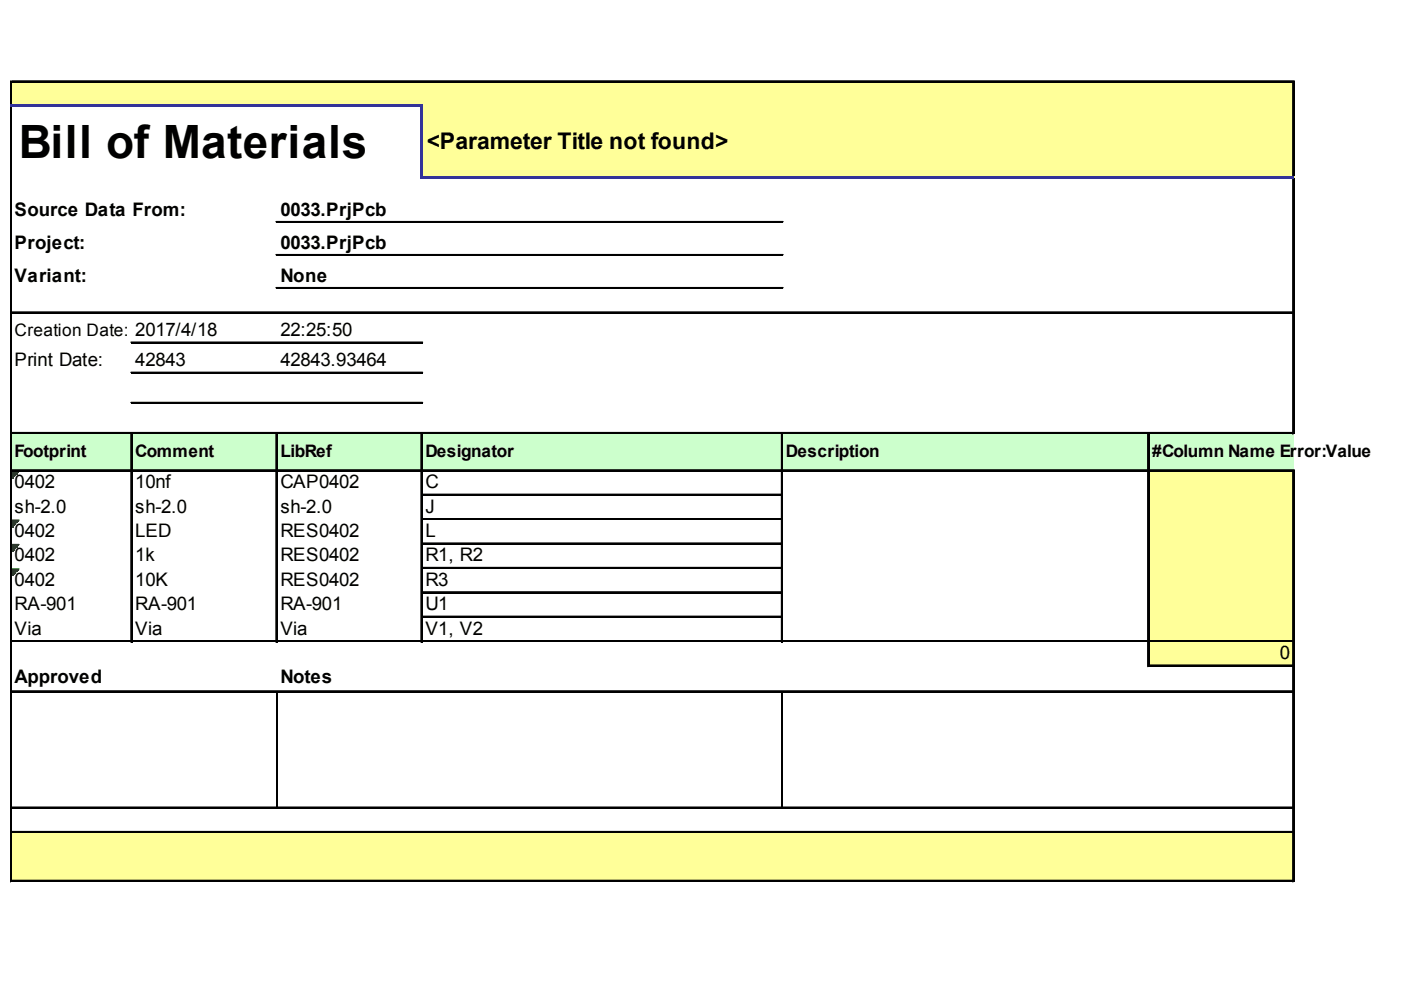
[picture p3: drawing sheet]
<svg xmlns="http://www.w3.org/2000/svg" width="297mm" height="210mm" viewBox="0 0 297 210" stroke-linecap="round" stroke-linejoin="round" font-family="sans-serif">
<defs><g id="words">
<text font-size="9.7" x="4" y="33.6">Bill of Materials</text>
<text font-size="4.9" x="90.5" y="31.6">&lt;Parameter Title not found&gt;</text>
<g font-size="4">
<text x="3.1" y="45.7">Source Data From:</text>
<text x="59.4" y="45.7">0033.PrjPcb</text>
<text x="3.1" y="52.7">Project:</text>
<text x="59.4" y="52.7">0033.PrjPcb</text>
<text x="3.1" y="59.7">Variant:</text>
<text x="59.4" y="59.7">None</text>
<text x="59.4" y="71.3">22:25:50</text>
<text x="3.1" y="77.7">Print Date:</text>
<text x="28.7" y="77.7">42843</text>
<text x="59.4" y="77.7">42843.93464</text>
<text x="3.1" y="103.5">0402</text>
<text x="28.7" y="103.5">10nf</text>
<text x="59.4" y="103.5">CAP0402</text>
<text x="90.2" y="103.5">C</text>
<text x="3.1" y="108.7">sh-2.0</text>
<text x="3.1" y="113.9">0402</text>
<text x="28.7" y="108.7">sh-2.0</text>
<text x="28.7" y="113.9">LED</text>
<text x="59.4" y="108.7">sh-2.0</text>
<text x="59.4" y="113.9">RES0402</text>
<text x="90.2" y="108.7">J</text>
<text x="90.2" y="113.9">L</text>
<text x="3.1" y="119">0402</text>
<text x="28.7" y="119">1k</text>
<text x="59.4" y="119">RES0402</text>
<text x="90.2" y="119">R1, R2</text>
<text x="3.1" y="124.2">0402</text>
<text x="28.7" y="124.2">10K</text>
<text x="59.4" y="124.2">RES0402</text>
<text x="90.2" y="124.2">R3</text>
<text x="3.1" y="129.4">RA-901</text>
<text x="28.7" y="129.4">RA-901</text>
<text x="59.4" y="129.4">RA-901</text>
<text x="90.2" y="129.4">U1</text>
<text x="3.1" y="134.6">Via</text>
<text x="28.7" y="134.6">Via</text>
<text x="59.4" y="134.6">Via</text>
<text x="90.2" y="134.6">V1, V2</text>
<text x="271.4" y="139.7">0</text>
<text x="3.1" y="144.9">Approved</text>
<text x="59.4" y="144.9">Notes</text>
</g>
<g font-size="3.7">
<text x="3.1" y="71.3">Creation Date: 2017/4/18</text>
<text x="3.1" y="96.9">Footprint</text>
<text x="28.7" y="96.9">Comment</text>
<text x="59.4" y="96.9">LibRef</text>
<text x="90.2" y="96.9">Designator</text>
<text x="166.6" y="96.9">Description</text>
<text x="244.3" y="96.9">#Column Name Er</text>
<text x="275" y="96.9">ror:Value</text>
</g>
</g></defs>
<g fill="#ff9">
<path d="M2.5 17.4h271.9v5.3h-271.9z"/>
<path d="M89.3 22.3h185.1v15.6h-185.1z"/>
</g>
<path d="M2.5 91.7h271.9v8.2h-271.9z" fill="#cfc"/>
<path d="M243.4 99.6h31v5.5h-31z" fill="#ff9"/>
<path d="M2.5 99.9h1.5" fill="none" stroke="#008000" stroke-width=".3"/>
<path d="M2.5 99.9h1.5v.3h-1.5z" fill="#008000"/>
<path d="M2.5 100.2h1.2" fill="none" stroke="#008000" stroke-width=".3"/>
<path d="M2.5 100.2h1.2v.4h-1.2z" fill="#008000"/>
<path d="M2.5 100.6h.9" fill="none" stroke="#008000" stroke-width=".3"/>
<path d="M2.5 100.6h.9v.3h-.9z" fill="#008000"/>
<path d="M2.5 100.9h.6" fill="none" stroke="#008000" stroke-width=".3"/>
<path d="M2.5 100.9h.6v.3h-.6z" fill="#008000"/>
<path d="M2.5 101.2h.3" fill="none" stroke="#008000" stroke-width=".3"/>
<path d="M2.5 101.2h.3v.3h-.3z" fill="#008000"/>
<path d="M243.4 104.8h31v10.7h-31z" fill="#ff9"/>
<path d="M2.5 110.3h1.5" fill="none" stroke="#008000" stroke-width=".3"/>
<path d="M2.5 110.3h1.5v.3h-1.5z" fill="#008000"/>
<path d="M2.5 110.6h1.2" fill="none" stroke="#008000" stroke-width=".3"/>
<path d="M2.5 110.6h1.2v.3h-1.2z" fill="#008000"/>
<path d="M2.5 110.9h.9" fill="none" stroke="#008000" stroke-width=".3"/>
<path d="M2.5 110.9h.9v.3h-.9z" fill="#008000"/>
<path d="M2.5 111.2h.6" fill="none" stroke="#008000" stroke-width=".3"/>
<path d="M2.5 111.2h.6v.3h-.6z" fill="#008000"/>
<path d="M2.5 111.5h.3" fill="none" stroke="#008000" stroke-width=".3"/>
<path d="M2.5 111.5h.3v.3h-.3z" fill="#008000"/>
<path d="M243.4 115.2h31v5.4h-31z" fill="#ff9"/>
<path d="M2.5 115.5h1.5" fill="none" stroke="#008000" stroke-width=".3"/>
<path d="M2.5 115.5h1.5v.3h-1.5z" fill="#008000"/>
<path d="M2.5 115.8h1.2" fill="none" stroke="#008000" stroke-width=".3"/>
<path d="M2.5 115.8h1.2v.3h-1.2z" fill="#008000"/>
<path d="M2.5 116.1h.9" fill="none" stroke="#008000" stroke-width=".3"/>
<path d="M2.5 116.1h.9v.3h-.9z" fill="#008000"/>
<path d="M2.5 116.4h.6" fill="none" stroke="#008000" stroke-width=".3"/>
<path d="M2.5 116.4h.6v.3h-.6z" fill="#008000"/>
<path d="M2.5 116.7h.3" fill="none" stroke="#008000" stroke-width=".3"/>
<path d="M2.5 116.7h.3v.3h-.3z" fill="#008000"/>
<path d="M243.4 120.3h31v5.5h-31z" fill="#ff9"/>
<path d="M2.5 120.6h1.5" fill="none" stroke="#008000" stroke-width=".3"/>
<path d="M2.5 120.6h1.5v.3h-1.5z" fill="#008000"/>
<path d="M2.5 120.9h1.2" fill="none" stroke="#008000" stroke-width=".3"/>
<path d="M2.5 120.9h1.2v.3h-1.2z" fill="#008000"/>
<path d="M2.5 121.2h.9" fill="none" stroke="#008000" stroke-width=".3"/>
<path d="M2.5 121.2h.9v.3h-.9z" fill="#008000"/>
<path d="M2.5 121.5h.6" fill="none" stroke="#008000" stroke-width=".3"/>
<path d="M2.5 121.5h.6v.4h-.6z" fill="#008000"/>
<path d="M2.5 121.9h.3" fill="none" stroke="#008000" stroke-width=".3"/>
<path d="M2.5 121.9h.3v.3h-.3z" fill="#008000"/>
<g fill="#ff9">
<path d="M243.4 125.5h31v15.8h-31z"/>
<path d="M2.5 176.3h271.9v10.7h-271.9z"/>
</g>
<path d="M2.2 17.2v4.8M2.3 17.2v4.8M274.1 17.5v19.8M274.3 17.5v19.8" fill="none" stroke="#000" stroke-width=".3"/>
<path d="M89 22.7h.6v15.2h-.6z" fill="#339"/>
<g fill="none" stroke="#000" stroke-width=".3">
<path d="M2.5 17.2h271.9M2.5 17.3h271.9M2.2 22.7v164.3M2.3 22.7v164.3M274.1 37.9v54.1M274.3 37.9v54.1M27.8 92v44.2M27.9 92v44.2M58.5 92v44.2M58.7 92v44.2M89.3 92v44.2M89.4 92v44.2"/>
<path d="M165.7 92v44.2M165.9 92v44.2M243.4 92v49.3M243.5 92v49.3M274.1 99.9v87.1M274.3 99.9v87.1M58.7 146.8v24.3M165.9 146.8v24.3"/>
</g>
<g fill="#339">
<path d="M2.2 22h87.4v.7h-87.4z"/>
<path d="M89.6 37.3h184.8v.6h-184.8z"/>
</g>
<g fill="none" stroke="#000" stroke-width=".3">
<path d="M58.5 47h107.5M58.5 47.1h107.5M58.5 54h107.5M58.5 54.1h107.5M2.5 66.2h271.9M2.5 66.3h271.9M27.8 72.6h61.8M27.8 72.7h61.8M27.8 78.9h61.8M27.8 79.1h61.8M58.5 61h107.5M58.5 61.1h107.5"/>
<path d="M2.5 91.7h271.9M2.5 91.9h271.9M2.5 99.6h271.9M2.5 99.8h271.9M27.8 85.3h61.8M27.8 85.5h61.8M89.6 104.8h76.1M89.6 105h76.1M89.6 110h76.1M89.6 110.1h76.1M89.6 115.2h76.1M89.6 115.3h76.1"/>
<path d="M2.5 135.8h271.9M2.5 136h271.9M89.6 120.3h76.1M89.6 120.5h76.1M89.6 125.5h76.1M89.6 125.7h76.1M89.6 130.7h76.1M89.6 130.8h76.1M2.5 146.5h271.9M2.5 146.7h271.9M243.7 141h30.7M243.7 141.2h30.7"/>
<path d="M2.5 171.1h271.9M2.5 171.3h271.9M2.5 176.3h271.9M2.5 176.5h271.9M2.5 186.7h271.9M2.5 186.8h271.9"/>
</g>
<use href="#words"/>
</svg>
